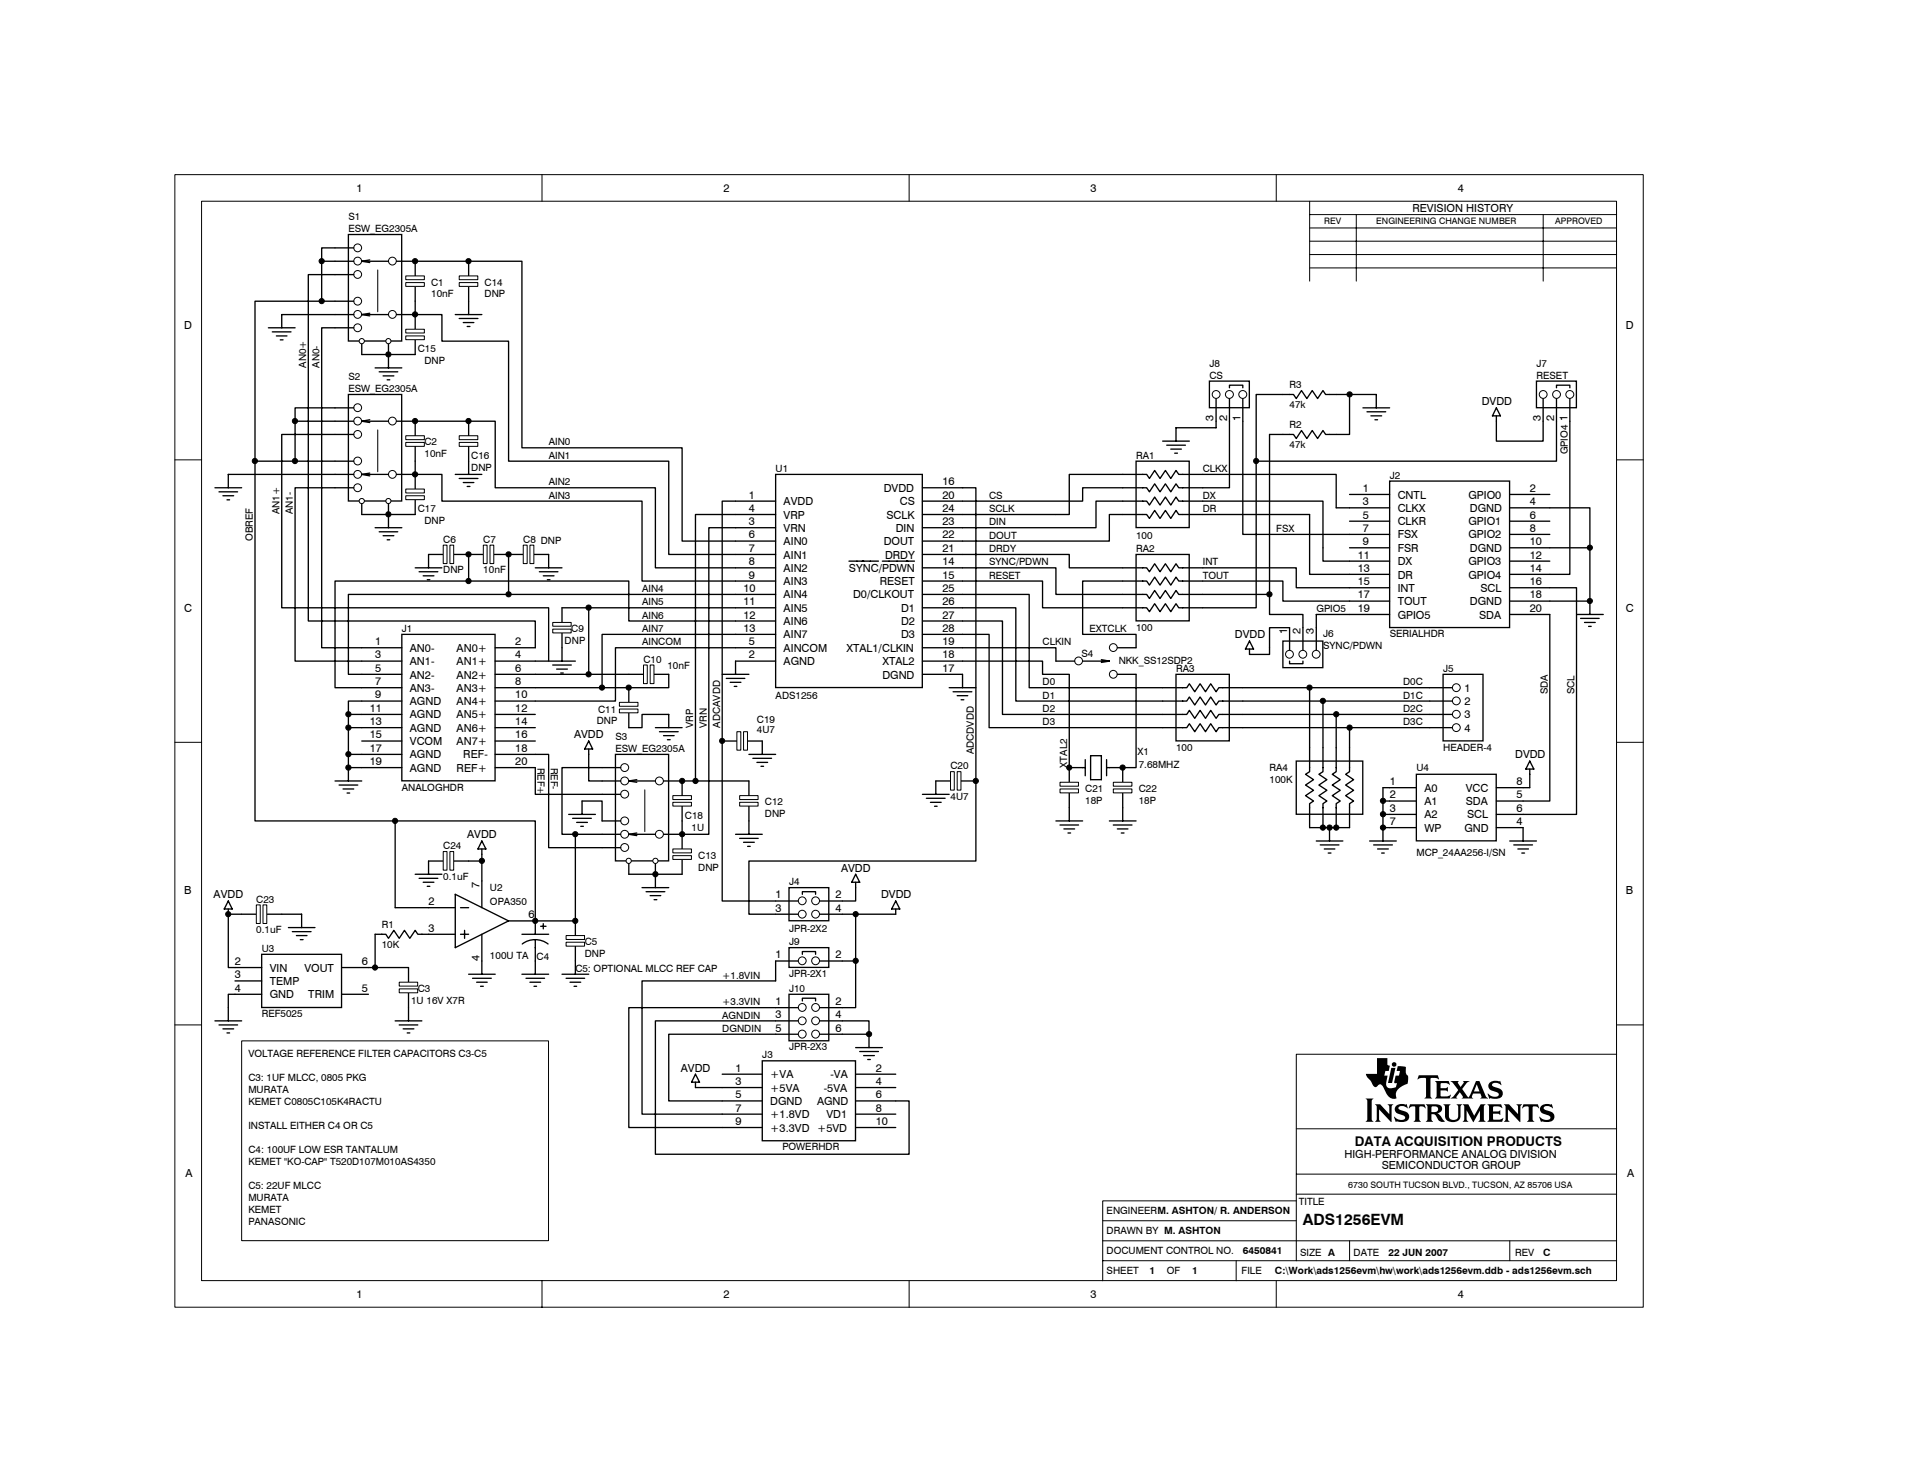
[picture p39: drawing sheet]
<svg xmlns="http://www.w3.org/2000/svg" width="279mm" height="216mm" viewBox="0 0 279 216" stroke-linecap="round" stroke-linejoin="round" font-family="sans-serif">
<defs><g id="words">
<text font-size="11.6" x="199.1" y="163.5">ti</text>
<text font-size="2.3" x="189.9" y="178.5">ADS1256EVM</text>
<text font-size="1.9" x="197.5" y="166.9">DATA ACQUISITION PRODUCTS</text>
<g font-size="1.6">
<text x="51.9" y="28">1</text>
<text x="105.5" y="28">2</text>
<text x="159" y="28">3</text>
<text x="212.5" y="28">4</text>
<text x="205.8" y="30.9">REVISION HISTORY</text>
<text x="26.9" y="48">D</text>
<text x="237" y="48">D</text>
<text x="216" y="59">DVDD</text>
<text x="176.9" y="61.4" transform="rotate(-90 176.9 61.4)">3</text>
<text x="178.8" y="61.4" transform="rotate(-90 178.8 61.4)">2</text>
<text x="180.8" y="61.4" transform="rotate(-90 180.8 61.4)">1</text>
<text x="224.6" y="61.4" transform="rotate(-90 224.6 61.4)">3</text>
<text x="226.5" y="61.4" transform="rotate(-90 226.5 61.4)">2</text>
<text x="228.5" y="61.4" transform="rotate(-90 228.5 61.4)">1</text>
<text x="128.8" y="71.6">DVDD</text>
<text x="137.4" y="70.7">16</text>
<text x="198.6" y="71.6">1</text>
<text x="223" y="71.6">2</text>
<text x="109.2" y="72.6">1</text>
<text x="109.2" y="76.5">3</text>
<text x="109.2" y="74.6">4</text>
<text x="114.2" y="73.6">AVDD</text>
<text x="114.2" y="77.5">VRN</text>
<text x="114.2" y="75.5">VRP</text>
<text x="129.2" y="75.5">SCLK</text>
<text x="130.6" y="77.5">DIN</text>
<text x="131.1" y="73.6">CS</text>
<text x="137.4" y="74.6">24</text>
<text x="137.4" y="72.6">20</text>
<text x="137.4" y="76.5">23</text>
<text x="198.6" y="73.6">3</text>
<text x="198.6" y="75.5">5</text>
<text x="198.6" y="77.5">7</text>
<text x="203.7" y="72.6">CNTL</text>
<text x="203.7" y="74.6">CLKX</text>
<text x="203.7" y="76.5">CLKR</text>
<text x="214" y="72.6">GPIO0</text>
<text x="214" y="76.5">GPIO1</text>
<text x="214.2" y="74.6">DGND</text>
<text x="223" y="73.6">4</text>
<text x="223" y="75.5">6</text>
<text x="223" y="77.5">8</text>
<text x="109.2" y="78.4">6</text>
<text x="109.2" y="80.4">7</text>
<text x="109.2" y="82.3">8</text>
<text x="114.2" y="79.4">AIN0</text>
<text x="114.2" y="81.4">AIN1</text>
<text x="114.2" y="83.3">AIN2</text>
<text x="123.7" y="83.3">SYNC/PDWN</text>
<text x="128.8" y="79.4">DOUT</text>
<text x="129" y="81.4">DRDY</text>
<text x="137.4" y="78.4">22</text>
<text x="137.4" y="80.4">21</text>
<text x="137.4" y="82.3">14</text>
<text x="197.9" y="81.4">11</text>
<text x="197.9" y="83.3">13</text>
<text x="198.6" y="79.4">9</text>
<text x="203.7" y="78.4">FSX</text>
<text x="203.7" y="80.4">FSR</text>
<text x="203.7" y="82.3">DX</text>
<text x="214" y="78.4">GPIO2</text>
<text x="214" y="82.3">GPIO3</text>
<text x="214.2" y="80.4">DGND</text>
<text x="223" y="79.4">10</text>
<text x="223" y="81.4">12</text>
<text x="223" y="83.3">14</text>
<text x="26.9" y="89.1">C</text>
<text x="108.4" y="86.2">10</text>
<text x="108.4" y="88.2">11</text>
<text x="109.2" y="84.3">9</text>
<text x="114.2" y="85.2">AIN3</text>
<text x="114.2" y="87.2">AIN4</text>
<text x="114.2" y="89.1">AIN5</text>
<text x="124.3" y="87.2">D0/CLKOUT</text>
<text x="128.2" y="85.2">RESET</text>
<text x="131.3" y="89.1">D1</text>
<text x="137.4" y="88.2">26</text>
<text x="137.4" y="84.3">15</text>
<text x="137.4" y="86.2">25</text>
<text x="197.9" y="85.2">15</text>
<text x="197.9" y="87.2">17</text>
<text x="197.9" y="89.1">19</text>
<text x="203.7" y="84.3">DR</text>
<text x="203.7" y="86.2">INT</text>
<text x="203.7" y="88.2">TOUT</text>
<text x="214" y="84.3">GPIO4</text>
<text x="214.2" y="88.2">DGND</text>
<text x="215.8" y="86.2">SCL</text>
<text x="223" y="89.1">20</text>
<text x="223" y="85.2">16</text>
<text x="223" y="87.2">18</text>
<text x="237" y="89.1">C</text>
<text x="54.7" y="94">1</text>
<text x="54.7" y="95.9">3</text>
<text x="59.7" y="95">AN0-</text>
<text x="66.5" y="95">AN0+</text>
<text x="75.1" y="94">2</text>
<text x="75.1" y="95.9">4</text>
<text x="108.4" y="90.1">12</text>
<text x="108.4" y="92">13</text>
<text x="109.2" y="95.9">2</text>
<text x="109.2" y="94">5</text>
<text x="114.2" y="95">AINCOM</text>
<text x="114.2" y="91.1">AIN6</text>
<text x="114.2" y="93">AIN7</text>
<text x="123.4" y="95">XTAL1/CLKIN</text>
<text x="131.3" y="91.1">D2</text>
<text x="131.3" y="93">D3</text>
<text x="137.4" y="94">19</text>
<text x="137.4" y="90.1">27</text>
<text x="137.4" y="92">28</text>
<text x="137.4" y="95.9">18</text>
<text x="180" y="93">DVDD</text>
<text x="187.6" y="92.4" transform="rotate(-90 187.6 92.4)">1</text>
<text x="189.5" y="92.4" transform="rotate(-90 189.5 92.4)">2</text>
<text x="191.5" y="92.4" transform="rotate(-90 191.5 92.4)">3</text>
<text x="203.7" y="90.1">GPIO5</text>
<text x="215.6" y="90.1">SDA</text>
<text x="54.7" y="97.9">5</text>
<text x="54.7" y="99.8">7</text>
<text x="54.7" y="101.7">9</text>
<text x="59.7" y="96.9">AN1-</text>
<text x="59.7" y="98.8">AN2-</text>
<text x="59.7" y="100.8">AN3-</text>
<text x="66.5" y="96.9">AN1+</text>
<text x="66.5" y="98.8">AN2+</text>
<text x="66.5" y="100.8">AN3+</text>
<text x="75.1" y="97.9">6</text>
<text x="75.1" y="99.8">8</text>
<text x="75.1" y="101.7">10</text>
<text x="114.2" y="96.9">AGND</text>
<text x="128.6" y="98.8">DGND</text>
<text x="128.6" y="96.9">XTAL2</text>
<text x="137.4" y="97.9">17</text>
<text x="213.4" y="100.8">1</text>
<text x="53.9" y="103.7">11</text>
<text x="53.9" y="105.6">13</text>
<text x="53.9" y="107.6">15</text>
<text x="59.7" y="102.7">AGND</text>
<text x="59.7" y="104.7">AGND</text>
<text x="59.7" y="106.6">AGND</text>
<text x="66.5" y="102.7">AN4+</text>
<text x="66.5" y="104.7">AN5+</text>
<text x="66.5" y="106.6">AN6+</text>
<text x="75.1" y="103.7">12</text>
<text x="75.1" y="105.6">14</text>
<text x="75.1" y="107.6">16</text>
<text x="83.7" y="107.6">AVDD</text>
<text x="213.4" y="102.7">2</text>
<text x="213.4" y="104.7">3</text>
<text x="213.4" y="106.6">4</text>
<text x="53.9" y="109.5">17</text>
<text x="53.9" y="111.5">19</text>
<text x="59.7" y="110.5">AGND</text>
<text x="59.7" y="112.4">AGND</text>
<text x="59.7" y="108.5">VCOM</text>
<text x="66.5" y="108.5">AN7+</text>
<text x="66.5" y="112.4">REF+</text>
<text x="67.5" y="110.5">REF-</text>
<text x="75.1" y="109.5">18</text>
<text x="75.1" y="111.5">20</text>
<text x="220.8" y="110.5">DVDD</text>
<text x="202.5" y="114.4">1</text>
<text x="202.5" y="116.3">2</text>
<text x="202.5" y="118.3">3</text>
<text x="207.6" y="115.3">A0</text>
<text x="207.6" y="117.3">A1</text>
<text x="207.6" y="119.2">A2</text>
<text x="213.6" y="117.3">SDA</text>
<text x="213.6" y="115.3">VCC</text>
<text x="213.8" y="119.2">SCL</text>
<text x="221" y="116.3">5</text>
<text x="221" y="114.4">8</text>
<text x="221" y="118.3">6</text>
<text x="68.1" y="122.1">AVDD</text>
<text x="202.5" y="120.2">7</text>
<text x="207.6" y="121.2">WP</text>
<text x="213.4" y="121.2">GND</text>
<text x="221" y="120.2">4</text>
<text x="26.9" y="130.3">B</text>
<text x="31.1" y="130.9">AVDD</text>
<text x="62.5" y="131.8">2</text>
<text x="69.9" y="129.3" transform="rotate(-90 69.9 129.3)">7</text>
<text x="113.1" y="130.9">1</text>
<text x="121.8" y="130.9">2</text>
<text x="122.6" y="127">AVDD</text>
<text x="128.4" y="130.9">DVDD</text>
<text x="237" y="130.3">B</text>
<text x="62.5" y="135.7">3</text>
<text x="77" y="133.8">6</text>
<text x="113.1" y="132.8">3</text>
<text x="121.8" y="132.8">4</text>
<text x="34.2" y="140.6">2</text>
<text x="34.2" y="142.5">3</text>
<text x="39.3" y="141.6">VIN</text>
<text x="39.3" y="143.5">TEMP</text>
<text x="44.4" y="141.6">VOUT</text>
<text x="52.7" y="140.6">6</text>
<text x="69.9" y="140" transform="rotate(-90 69.9 140)">4</text>
<text x="113.1" y="139.6">1</text>
<text x="121.8" y="139.6">2</text>
<text x="34.2" y="144.5">4</text>
<text x="39.3" y="145.4">GND</text>
<text x="44.9" y="145.4">TRIM</text>
<text x="52.7" y="144.5">5</text>
<text x="113.1" y="146.4">1</text>
<text x="113.1" y="148.4">3</text>
<text x="121.8" y="146.4">2</text>
<text x="121.8" y="148.4">4</text>
<text x="113.1" y="150.3">5</text>
<text x="121.8" y="150.3">6</text>
<text x="99.2" y="156.1">AVDD</text>
<text x="107.2" y="156.1">1</text>
<text x="107.2" y="158.1">3</text>
<text x="107.2" y="160">5</text>
<text x="107.2" y="161.9">7</text>
<text x="112.3" y="157.1">+VA</text>
<text x="112.3" y="159">+5VA</text>
<text x="112.3" y="161">DGND</text>
<text x="119.1" y="161">AGND</text>
<text x="120.1" y="159">-5VA</text>
<text x="121" y="157.1">-VA</text>
<text x="127.6" y="158.1">4</text>
<text x="127.6" y="161.9">8</text>
<text x="127.6" y="156.1">2</text>
<text x="127.6" y="160">6</text>
<text x="107.2" y="163.9">9</text>
<text x="112.3" y="162.9">+1.8VD</text>
<text x="112.3" y="164.8">+3.3VD +5VD</text>
<text x="120.4" y="162.9">VD1</text>
<text x="127.6" y="163.9">10</text>
<text x="27.1" y="171.4">A</text>
<text x="195.9" y="168.7">HIGH-PERFORMANCE ANALOG DIVISION</text>
<text x="201.4" y="170.3">SEMICONDUCTOR GROUP</text>
<text x="237.2" y="171.4">A</text>
<text x="51.9" y="189.1">1</text>
<text x="105.5" y="189.1">2</text>
<text x="159" y="189.1">3</text>
<text x="212.5" y="189.1">4</text>
</g>
<g font-size="1.5">
<text x="50.8" y="32.1">S1</text>
<text x="50.8" y="33.8">ESW_EG2305A</text>
<text x="62.8" y="41.6">C1</text>
<text x="70.6" y="41.6">C14</text>
<text x="62.8" y="43.3">10nF</text>
<text x="70.6" y="43.3">DNP</text>
<text x="44.6" y="53.6" transform="rotate(-90 44.6 53.6)">AN0+</text>
<text x="46.6" y="53.6" transform="rotate(-90 46.6 53.6)">AN0-</text>
<text x="60.9" y="51.3">C15</text>
<text x="61.9" y="53">DNP</text>
<text x="176.3" y="53.4">J8</text>
<text x="223.9" y="53.4">J7</text>
<text x="50.8" y="55.4">S2</text>
<text x="50.8" y="57.1">ESW_EG2305A</text>
<text x="176.3" y="55.2">CS</text>
<text x="188" y="56.5">R3</text>
<text x="188" y="59.5">47k</text>
<text x="223.9" y="55.2">RESET</text>
<text x="61.9" y="64.9">C2</text>
<text x="80" y="64.9">AIN0</text>
<text x="188" y="62.4">R2</text>
<text x="188" y="65.3">47k</text>
<text x="61.9" y="66.6">10nF</text>
<text x="68.7" y="66.8">C16</text>
<text x="68.7" y="68.6">DNP</text>
<text x="80" y="66.8">AIN1</text>
<text x="80" y="70.7">AIN2</text>
<text x="113.1" y="68.8">U1</text>
<text x="165.6" y="66.8">RA1</text>
<text x="175.3" y="68.8">CLKX</text>
<text x="202.5" y="69.7">J2</text>
<text x="228.5" y="66.2" transform="rotate(-90 228.5 66.2)">GPIO4</text>
<text x="40.7" y="75" transform="rotate(-90 40.7 75)">AN1+</text>
<text x="42.7" y="75" transform="rotate(-90 42.7 75)">AN1-</text>
<text x="60.9" y="74.6">C17</text>
<text x="61.9" y="76.3">DNP</text>
<text x="80" y="72.6">AIN3</text>
<text x="144.2" y="72.6">CS</text>
<text x="144.2" y="74.6">SCLK</text>
<text x="144.2" y="76.5">DIN</text>
<text x="175.3" y="72.6">DX</text>
<text x="175.3" y="74.6">DR</text>
<text x="186" y="77.5">FSX</text>
<text x="36.9" y="78.8" transform="rotate(-90 36.9 78.8)">OBREF</text>
<text x="64.6" y="79.1">C6</text>
<text x="64.6" y="83.5">DNP</text>
<text x="70.4" y="79.1">C7</text>
<text x="70.4" y="83.5">10nF</text>
<text x="76.3" y="79.1">C8 DNP</text>
<text x="144.2" y="78.5">DOUT</text>
<text x="144.2" y="80.4">DRDY</text>
<text x="144.2" y="82.4">SYNC/PDWN</text>
<text x="165.6" y="78.5">100</text>
<text x="165.6" y="80.4">RA2</text>
<text x="175.3" y="82.4">INT</text>
<text x="93.6" y="86.2">AIN4</text>
<text x="93.6" y="88.2">AIN5</text>
<text x="144.2" y="84.3">RESET</text>
<text x="175.3" y="84.3">TOUT</text>
<text x="191.9" y="89.2">GPIO5</text>
<text x="58.6" y="92.1">J1</text>
<text x="82.3" y="93.8">DNP</text>
<text x="83.3" y="92.1">C9</text>
<text x="93.6" y="90.1">AIN6</text>
<text x="93.6" y="92.1">AIN7</text>
<text x="93.6" y="94">AINCOM</text>
<text x="152" y="94">CLKIN</text>
<text x="157.6" y="95.8">S4</text>
<text x="158.8" y="92.1">EXTCLK</text>
<text x="165.6" y="91.9">100</text>
<text x="192.8" y="92.8">J6</text>
<text x="192.8" y="94.6">SYNC/PDWN</text>
<text x="202.5" y="92.8">SERIALHDR</text>
<text x="93.8" y="96.5">C10</text>
<text x="97.3" y="97.5">10nF</text>
<text x="113.1" y="101.8">ADS1256</text>
<text x="152" y="99.8">D0</text>
<text x="152" y="101.8">D1</text>
<text x="163" y="96.7">NKK_SS12SDP2</text>
<text x="171.4" y="97.9">RA3</text>
<text x="204.5" y="99.8">D0C</text>
<text x="204.5" y="101.8">D1C</text>
<text x="210.3" y="97.9">J5</text>
<text x="225.6" y="101.2" transform="rotate(-90 225.6 101.2)">SDA</text>
<text x="229.5" y="101.2" transform="rotate(-90 229.5 101.2)">SCL</text>
<text x="87" y="105.5">DNP</text>
<text x="87.2" y="103.9">C11</text>
<text x="89.7" y="107.8">S3</text>
<text x="101" y="106" transform="rotate(-90 101 106)">VRP</text>
<text x="103" y="106" transform="rotate(-90 103 106)">VRN</text>
<text x="104.9" y="106" transform="rotate(-90 104.9 106)">ADCAVDD</text>
<text x="110.3" y="105.3">C19</text>
<text x="110.3" y="106.8">4U7</text>
<text x="152" y="103.7">D2</text>
<text x="152" y="105.7">D3</text>
<text x="204.5" y="103.7">D2C</text>
<text x="204.5" y="105.7">D3C</text>
<text x="78.3" y="111.8" transform="rotate(90 78.3 111.8)">REF+</text>
<text x="80.3" y="111.8" transform="rotate(90 80.3 111.8)">REF-</text>
<text x="89.7" y="109.5">ESW_EG2305A</text>
<text x="138.5" y="112.1">C20</text>
<text x="141.9" y="109.9" transform="rotate(-90 141.9 109.9)">ADCDVDD</text>
<text x="155.5" y="111.8" transform="rotate(-90 155.5 111.8)">XTAL2</text>
<text x="165.8" y="109.9">X1</text>
<text x="166" y="111.9">7.68MHZ</text>
<text x="171.4" y="109.3">100</text>
<text x="185" y="112.3">RA4</text>
<text x="206.4" y="112.3">U4</text>
<text x="210.3" y="109.3">HEADER-4</text>
<text x="58.6" y="115.2">ANALOGHDR</text>
<text x="99.8" y="119.3">C18</text>
<text x="111.5" y="117.3">C12</text>
<text x="111.5" y="119.1">DNP</text>
<text x="138.5" y="116.5">4U7</text>
<text x="158.2" y="115.4">C21</text>
<text x="158.2" y="117.1">18P</text>
<text x="166" y="115.4">C22</text>
<text x="166" y="117.1">18P</text>
<text x="185" y="114">100K</text>
<text x="64.6" y="123.7">C24</text>
<text x="100.8" y="121">1U</text>
<text x="101.8" y="125.1">C13</text>
<text x="206.4" y="124.7">MCP_24AA256-I/SN</text>
<text x="37.4" y="131.5">C23</text>
<text x="64.6" y="128.2">0.1uF</text>
<text x="71.4" y="129.7">U2</text>
<text x="71.4" y="131.9">OPA350</text>
<text x="101.8" y="126.8">DNP</text>
<text x="115" y="128.9">J4</text>
<text x="37.4" y="136">0.1uF</text>
<text x="55.6" y="135.2">R1</text>
<text x="85.2" y="137.7">C5</text>
<text x="115" y="135.8">JPR-2X2</text>
<text x="115" y="137.7">J9</text>
<text x="38.1" y="138.7">U3</text>
<text x="55.6" y="138.1">10K</text>
<text x="71.4" y="139.6">100U TA</text>
<text x="78.2" y="139.8">C4</text>
<text x="83.9" y="141.6">C5: OPTIONAL MLCC REF CAP</text>
<text x="85.2" y="139.4">DNP</text>
<text x="105.3" y="142.6">+1.8VIN</text>
<text x="115" y="142.3">JPR-2X1</text>
<text x="38.1" y="148.2">REF5025</text>
<text x="59.9" y="146.2">1U 16V X7R</text>
<text x="60.9" y="144.5">C3</text>
<text x="105.3" y="146.4">+3.3VIN</text>
<text x="105.3" y="148.4">AGNDIN</text>
<text x="115" y="144.5">J10</text>
<text x="36.2" y="154">VOLTAGE REFERENCE FILTER CAPACITORS C3-C5</text>
<text x="105.3" y="150.3">DGNDIN</text>
<text x="111.1" y="154.2">J3</text>
<text x="115" y="153">JPR-2X3</text>
<text x="36.2" y="157.5">C3: 1UF MLCC, 0805 PKG</text>
<text x="36.2" y="159.2">MURATA</text>
<text x="36.2" y="161">KEMET C0805C105K4RACTU</text>
<text x="36.2" y="164.5">INSTALL EITHER C4 OR C5</text>
<text x="36.2" y="168">C4: 100UF LOW ESR TANTALUM</text>
<text x="114" y="167.6">POWERHDR</text>
<text x="36.2" y="169.7">KEMET &quot;KO-CAP&quot; T520D107M010AS4350</text>
<text x="36.2" y="173.2">C5: 22UF MLCC</text>
<text x="36.2" y="175">MURATA</text>
<text x="36.2" y="176.7">KEMET</text>
<text x="36.2" y="178.5">PANASONIC</text>
<text x="161.3" y="176.9">ENGINEERM. ASHTON/ R. ANDERSON</text>
<text x="161.3" y="179.8">DRAWN BY M. ASHTON</text>
<text x="189.3" y="175.6">TITLE</text>
<text x="161.3" y="182.7">DOCUMENT CONTROL NO.</text>
<text x="161.3" y="185.7">SHEET</text>
<text x="167.5" y="185.7">1</text>
<text x="170.1" y="185.7">OF</text>
<text x="173.8" y="185.7">1</text>
<text x="181" y="185.7">FILE</text>
<text x="181.1" y="182.7">6450841</text>
<text x="185.8" y="185.7">C:\Work\ads1256evm\hw\work\ads1256evm.ddb - ads1256evm.sch</text>
<text x="189.5" y="182.9">SIZE A</text>
<text x="197.3" y="182.9">DATE</text>
<text x="202.4" y="182.9">22 JUN 2007</text>
<text x="220.8" y="182.9">REV</text>
<text x="224.9" y="182.9">C</text>
</g>
<g font-size="1.3">
<text x="193" y="32.7">REV</text>
<text x="200.6" y="32.7">ENGINEERING CHANGE NUMBER</text>
<text x="226.7" y="32.7">APPROVED</text>
<text x="196.5" y="173.1">6730 SOUTH TUCSON BLVD., TUCSON, AZ 85706 USA</text>
</g>
</g></defs>
<g fill="none" stroke="#000" stroke-width=".15">
<path d="M25.5 25.4h214v165h-214zM29.4 29.3h206.2v157.3h-206.2zM79 25.4v3.9M132.5 25.4v3.9M186 25.4v3.9M190.9 29.3v11.7M190.9 31.3h44.7M190.9 33.2h44.7M190.9 35.1h44.7M190.9 37.1h44.7M190.9 39h44.7M197.7 31.3v9.7"/>
<path d="M224.9 31.3v9.7M25.5 67h3.9M235.6 67h3.9M25.5 108.1h3.9M235.6 108.1h3.9M25.5 149.3h3.9M35.2 151.6h44.7v29.1h-44.7zM235.6 153.6h-46.7v30.1M235.6 149.3h3.9M160.7 177.8h28.2M188.9 174.9h-28.2v5.9M188.9 171h46.7"/>
<path d="M188.9 174h46.7M188.9 164.4h46.7M79 186.6v3.9M132.5 186.6v3.9M160.7 180.8h74.9M160.7 183.7h74.9M160.7 180.8v5.8M180.2 183.7v2.9M186 186.6v3.9M196.7 180.8v2.9M220 180.8v2.9"/>
</g>
<g fill="none" stroke="#000" stroke-width=".19">
<path d="M107.2 76.9h5.8M107.2 75h5.8M107.2 78.8h5.8M113 69.1h21.4v31.1h-21.4zM113 73h-7.7v58.3h7.7M134.4 71.1h7.8v54.3h-33v7.8h3.8M134.4 75h19.5M163.6 71.1h-5.8v1.9h-23.4M163.6 73h-3.9v3.9h-25.3M163.6 75h-1.9v3.8h-27.3M175.3 73h17.5v6.8M190.9 75v8.7h5.8"/>
<path d="M194.7 74h2M52.7 96.3h5.9M52.7 94.4h5.9M52.7 98.2h5.9M58.6 92.4h13.6v21.4h-13.6zM72.2 96.3h5.8M72.2 94.4h5.8M72.2 98.2h5.8M107.2 96.3h5.8M107.2 94.4h5.8M107.2 80.8h5.8M107.2 82.7h5.8"/>
<path d="M107.2 84.6h5.8M107.2 86.6h5.8M107.2 88.5h5.8M107.2 90.5h5.8M107.2 92.4h5.8M123.7 81.7h4.3M128.6 81.7h4.7M134.4 80.8h21.4v1.9h7.8M134.4 82.7h19.5v3.9h9.7M134.4 84.6h17.6v3.9h11.6M134.4 96.3h5.9M134.4 94.4h5.9"/>
<path d="M134.4 86.6h5.9M134.4 88.5h5.9M134.4 90.5h5.9M134.4 92.4h5.9M134.4 98.2h5.9M175.3 82.7h13.6v2.9h7.8M175.3 84.6h11.7v3h9.7M210.3 98.2h5.8v9.7h-5.8zM52.7 100.2h5.9M52.7 102.1h5.9M52.7 104.1h5.9M52.7 106h5.9"/>
<path d="M52.7 108h5.9M52.7 109.9h5.9M52.7 111.8h5.9M72.2 100.2h5.8M72.2 102.1h5.8M72.2 104.1h5.8M72.2 106h5.8M72.2 108h5.8M72.2 109.9h5.8M72.2 111.8h5.8M208.4 100.2h3.9M208.4 102.1h3.9"/>
<path d="M208.4 104.1h3.9M33.3 132.4v.8M33.3 131.3l.5 1.1h-1.1zM54.7 136.1h1.5l.4 .6 .8-1.2 .8 1.2 .7-1.2 .8 1.2 .8-1.2 .4 .6h5.5M57.6 132.2v-12.6h20.4v16.5M62.5 132.2h3.9M66.4 130.3l7.7 3.9-7.7 3.9zM67.1 132.2h1.2M67.1 136.1h1.2M67.7 135.5v1.2M70.2 123.7v.8M70.2 128.3v3.9"/>
<path d="M70.2 136.1v5.8M70.2 122.5l.6 1.2h-1.1zM74.1 134.2h9.8M76.1 136.1h3.9M76.1 137.5a3.1 3.1 0 0 1 3.8 0M78 136.9v5M78.8 134.9h.8M79.2 134.6v.7M122.8 133.2h1.9M124.7 128.5v2.8h-1.9M124.7 127.4l.6 1.1h-1.2zM130.6 131.3l.5 1.1h-1.1z"/>
<path d="M130.6 132.4v.8M31.3 148.7h3.9M31.9 149.3h2.7M32.5 149.9h1.6M33.1 150.5h.4M33.3 146.8v1.9M57.6 148.7h3.9M58.2 149.3h2.7M58.8 149.9h1.5M59.3 150.5h.4M59.5 146.8v1.9M68.3 141.9h3.9"/>
<path d="M68.9 142.5h2.7M69.5 143.1h1.5M70 143.7h.4M76.1 141.9h3.9M76.7 142.5h2.7M77.2 143.1h1.6M77.8 143.7h.4M81.9 141.9h3.9M82.5 142.5h2.7M83.1 143.1h1.5M83.7 143.7h.4M83.9 140v1.9"/>
<path d="M101.4 157.7v.7h3.9M101.4 156.5l.6 1.2h-1.2zM124.7 152.6h3.9M125.3 153.2h2.7M125.9 153.8h1.5M126.5 154.4h.3M126.7 150.7v1.9"/>
</g>
<g fill="#fff" stroke="#000" stroke-width=".15">
<circle cx="212.3" cy="100.2" r=".57"/>
<circle cx="212.3" cy="102.1" r=".57"/>
<circle cx="212.3" cy="104.1" r=".57"/>
</g>
<path d="M208.4 106h3.9" fill="none" stroke="#000" stroke-width=".19"/>
<circle cx="212.3" cy="106" r=".57" fill="#fff" stroke="#000" stroke-width=".15"/>
<g fill="none" stroke="#000" stroke-width=".19">
<path d="M140.3 92.4h3.9v13.6h28.8l.3-.6 .8 1.2 .8-1.2 .8 1.2 .8-1.2 .7 1.2 .4-.6h30.8M140.3 90.5h5.8v13.6h26.9l.3-.6 .8 1.2 .8-1.2 .8 1.2 .8-1.2 .7 1.2 .4-.6h30.8M171.4 98.2h7.8v9.7h-7.8zM87.8 113.8h2.7M87.8 111.8h2.7M87.8 115.7h2.7M87.8 119.6h2.7M89.7 109.9h7.7v15.5h-7.7zM91.6 113.8h3.9M92.8 113.6l-1.2 .2 1.2 .2M96.7 113.8h2.7M169.5 102.1h3.5l.3-.6 .8 1.2 .8-1.2 .8 1.2 .8-1.2 .7 1.2 .4-.6h30.8"/>
<path d="M169.5 100.2h3.5l.3-.6 .8 1.2 .8-1.2 .8 1.2 .8-1.2 .7 1.2 .4-.6h30.8M87.8 121.5h2.7M87.8 123.5h2.7M91.6 121.5h3.9M91.6 125.4v2M92.8 121.4l-1.2 .1 1.2 .2M95.5 125.4v2M96.7 121.5h2.7"/>
</g>
<g fill="none" stroke="#000" stroke-width=".15">
<circle cx="91.1" cy="111.8" r=".57"/>
<circle cx="91.1" cy="113.8" r=".57"/>
<circle cx="91.1" cy="119.6" r=".57"/>
<circle cx="91.1" cy="115.7" r=".57"/>
<circle cx="96.1" cy="113.8" r=".57"/>
<circle cx="91.1" cy="123.5" r=".57"/>
<circle cx="91.1" cy="121.5" r=".57"/>
<circle cx="96.1" cy="121.5" r=".57"/>
</g>
<path d="M94 121.2v-7" fill="none" stroke="#000" stroke-width=".15" stroke-dasharray="6.1 2"/>
<g fill="#fff" stroke="#000" stroke-width=".15">
<circle cx="95.5" cy="125.4" r=".38"/>
<circle cx="91.6" cy="125.4" r=".38"/>
</g>
<g fill="none" stroke="#000" stroke-width=".19">
<path d="M48.8 38.1h2.8M48.8 36.1h2.8M50.8 34.2h7.7v15.5h-7.7zM52.7 38.1h3.9M53.9 37.9l-1.2 .2 1.2 .1M57.8 38.1h2.7M48.8 40h2.8M48.8 45.8h2.8M48.8 43.9h2.8M48.8 47.8h2.8M52.7 45.8h3.9M52.7 49.7v1.9"/>
<path d="M53.9 45.6l-1.2 .2 1.2 .2M56.6 49.7v1.9M57.8 45.8h2.7M105.3 98.2h3.9M105.9 98.8h2.7M106.4 99.4h1.6M107 100h.4M107.2 96.3v1.9M140.3 98.2v2M138.3 100.2h3.9M138.9 100.8h2.7M139.5 101.3h1.5"/>
<path d="M140.1 101.9h.4M91.6 127.4h3.9v1.9M93.6 129.3h3.9M94.2 129.9h2.7M94.8 130.5h1.5M95.3 131.1h.4"/>
</g>
<g fill="none" stroke="#000" stroke-width=".15">
<circle cx="52.1" cy="38" r=".57"/>
<circle cx="52.1" cy="36.1" r=".57"/>
<circle cx="52.1" cy="40" r=".57"/>
<circle cx="57.2" cy="38" r=".57"/>
<circle cx="52.1" cy="45.8" r=".57"/>
<circle cx="52.1" cy="43.9" r=".57"/>
<circle cx="52.1" cy="47.7" r=".57"/>
<circle cx="57.2" cy="45.8" r=".57"/>
</g>
<path d="M55.1 45.4v-7" fill="none" stroke="#000" stroke-width=".15" stroke-dasharray="6.1 2"/>
<g fill="#fff" stroke="#000" stroke-width=".15">
<circle cx="56.6" cy="49.7" r=".38"/>
<circle cx="52.7" cy="49.7" r=".38"/>
</g>
<path d="M99.4 113.8v2.3M99.4 117.3v2.3" fill="none" stroke="#000" stroke-width=".19"/>
<path d="M98.1 116.9h2.7v.5h-2.7z" fill="#fff"/>
<path d="M98.1 116.9h2.7v.5h-2.7z" fill="none" stroke="#000" stroke-width=".15"/>
<path d="M98.1 115.9h2.7v.6h-2.7z" fill="#fff"/>
<path d="M98.1 115.9h2.7v.6h-2.7z" fill="none" stroke="#000" stroke-width=".15"/>
<path d="M99.4 121.5v2.4M99.4 125v2.4" fill="none" stroke="#000" stroke-width=".19"/>
<path d="M98.1 124.7h2.7v.5h-2.7z" fill="#fff"/>
<path d="M98.1 124.7h2.7v.5h-2.7z" fill="none" stroke="#000" stroke-width=".15"/>
<path d="M98.1 123.7h2.7v.5h-2.7z" fill="#fff"/>
<path d="M98.1 123.7h2.7v.5h-2.7z" fill="none" stroke="#000" stroke-width=".15"/>
<path d="M99.4 119.6v1.9M109.2 113.8v2.3M109.2 117.3v2.3" fill="none" stroke="#000" stroke-width=".19"/>
<path d="M107.8 116.9h2.7v.5h-2.7z" fill="#fff"/>
<path d="M107.8 116.9h2.7v.5h-2.7z" fill="none" stroke="#000" stroke-width=".15"/>
<path d="M107.8 115.9h2.7v.6h-2.7z" fill="#fff"/>
<path d="M107.8 115.9h2.7v.6h-2.7z" fill="none" stroke="#000" stroke-width=".15"/>
<path d="M60.5 38.1v2.3M60.5 41.6v2.3M109.2 119.6v1.9M107.2 121.5h3.9M107.8 122.1h2.7M108.4 122.7h1.5M109 123.3h.3" fill="none" stroke="#000" stroke-width=".19"/>
<path d="M59.2 41.2h2.6v.5h-2.6z" fill="#fff"/>
<path d="M59.1 41.2h2.7v.5h-2.7z" fill="none" stroke="#000" stroke-width=".15"/>
<path d="M59.2 40.2h2.6v.5h-2.6z" fill="#fff"/>
<path d="M59.1 40.2h2.7v.5h-2.7z" fill="none" stroke="#000" stroke-width=".15"/>
<path d="M60.5 45.8v2.4M60.5 49.3v2.3" fill="none" stroke="#000" stroke-width=".19"/>
<path d="M59.2 49h2.6v.5h-2.6z" fill="#fff"/>
<path d="M59.1 48.9h2.7v.6h-2.7z" fill="none" stroke="#000" stroke-width=".15"/>
<path d="M59.2 48h2.6v.5h-2.6z" fill="#fff"/>
<path d="M59.1 48h2.7v.5h-2.7z" fill="none" stroke="#000" stroke-width=".15"/>
<path d="M68.3 38.1v2.3M68.3 41.6v2.3" fill="none" stroke="#000" stroke-width=".19"/>
<path d="M67 41.2h2.6v.5h-2.6z" fill="#fff"/>
<path d="M66.9 41.2h2.7v.5h-2.7z" fill="none" stroke="#000" stroke-width=".15"/>
<path d="M67 40.2h2.6v.5h-2.6z" fill="#fff"/>
<g fill="none" stroke="#000" stroke-width=".15">
<path d="M66.9 40.2h2.7v.5h-2.7z"/>
<circle cx="52.1" cy="59.4" r=".57"/>
<circle cx="52.1" cy="69.1" r=".57"/>
<circle cx="52.1" cy="63.3" r=".57"/>
<circle cx="52.1" cy="67.2" r=".57"/>
<circle cx="52.1" cy="61.3" r=".57"/>
<circle cx="52.1" cy="71.1" r=".57"/>
<circle cx="57.2" cy="69.1" r=".57"/>
<circle cx="57.2" cy="61.3" r=".57"/>
</g>
<g fill="none" stroke="#000" stroke-width=".19">
<path d="M60.5 38.1h7.8M48.8 59.4h2.8M50.8 57.5h7.7v15.5h-7.7zM52.7 51.6h7.8M54.7 53.6h3.9M55.3 54.2h2.7M55.8 54.8h1.6M56.4 55.3h.4M56.6 51.6v2M60.5 43.9v1.9M66.4 45.8h3.8M66.9 46.4h2.8"/>
<path d="M67.5 47h1.6M68.1 47.6h.4M68.3 43.9v1.9M48.8 61.4h2.8M48.8 63.3h2.8M48.8 69.1h2.8M48.8 67.2h2.8M48.8 71.1h2.8M52.7 61.4h3.9M52.7 69.1h3.9M52.7 73v2M53.9 61.2l-1.2 .2 1.2 .2"/>
<path d="M53.9 68.9l-1.2 .2 1.2 .2M56.6 73v2M57.8 61.4h2.7M57.8 69.1h2.7M95.5 127.4h3.9"/>
</g>
<path d="M55.1 68.7v-7" fill="none" stroke="#000" stroke-width=".15" stroke-dasharray="6.1 2"/>
<g fill="#fff" stroke="#000" stroke-width=".15">
<circle cx="56.6" cy="73" r=".38"/>
<circle cx="52.7" cy="73" r=".38"/>
</g>
<path d="M60.5 61.4v2.3M60.5 64.9v2.3" fill="none" stroke="#000" stroke-width=".19"/>
<path d="M59.2 64.5h2.6v.5h-2.6z" fill="#fff"/>
<path d="M59.1 64.5h2.7v.5h-2.7z" fill="none" stroke="#000" stroke-width=".15"/>
<path d="M59.2 63.5h2.6v.6h-2.6z" fill="#fff"/>
<path d="M59.1 63.5h2.7v.6h-2.7z" fill="none" stroke="#000" stroke-width=".15"/>
<path d="M60.5 69.1v2.4M60.5 72.6v2.4" fill="none" stroke="#000" stroke-width=".19"/>
<path d="M59.2 72.2h2.6v.6h-2.6z" fill="#fff"/>
<path d="M59.1 72.2h2.7v.6h-2.7z" fill="none" stroke="#000" stroke-width=".15"/>
<path d="M59.2 71.3h2.6v.5h-2.6z" fill="#fff"/>
<path d="M59.1 71.2h2.7v.6h-2.7z" fill="none" stroke="#000" stroke-width=".15"/>
<path d="M68.3 61.4v2.3M68.3 64.9v2.3" fill="none" stroke="#000" stroke-width=".19"/>
<path d="M67 64.5h2.6v.5h-2.6z" fill="#fff"/>
<path d="M66.9 64.5h2.7v.5h-2.7z" fill="none" stroke="#000" stroke-width=".15"/>
<path d="M67 63.5h2.6v.6h-2.6z" fill="#fff"/>
<path d="M66.9 63.5h2.7v.6h-2.7z" fill="none" stroke="#000" stroke-width=".15"/>
<g fill="none" stroke="#000" stroke-width=".19">
<path d="M46.9 38.1h1.9M48.8 36.1h-1.9v7.8h1.9M68.3 38.1h7.8v27.1h23.3v13.6h7.8M39.1 47.8h3.9M39.7 48.3h2.7M40.3 48.9h1.5M40.9 49.5h.4M46.9 43.9h-9.7v75.7h20.4M48.8 47.8h-1.9v46.6h5.8M48.8 40h-3.9v50.5h33.1v3.9M48.8 59.4h-5.8v7.8h5.8M48.8 45.8h-7.7v2"/>
<path d="M60.5 45.8h3.9v3.9h9.7v17.5h23.4v13.6h9.7M31.3 71.1h3.9M31.9 71.7h2.7M32.5 72.2h1.6M33.1 72.8h.4M37.2 67.2h5.8M43 61.4h5.8M48.8 71.1h-5.8v25.2h9.7M48.8 63.3h-7.7v25.2h38.9v7.8h-2M48.8 69.1h-15.5v2M52.7 75h7.8M54.7 76.9h3.9"/>
<path d="M55.3 77.5h2.7M55.8 78h1.6M56.4 78.6h.4M56.6 75v1.9M60.5 61.4h11.7v9.7h23.3v11.6h11.7M60.5 67.2v1.9h3.9v3.9h29.2v11.6h13.6M66.4 69.1h3.8M66.9 69.7h2.8M67.5 70.3h1.6M68.1 70.9h.4M68.3 67.2v1.9M107.2 76.9h-3.9v44.6h-3.9"/>
<path d="M107.2 75h-5.8v38.8M107.2 86.6h-56.4v11.6h1.9M107.2 88.5h-21.4v9.7h-7.8M107.2 90.5h-15.6v-5.9h-42.8v15.6h3.9M107.2 92.4h-19.4v7.8h-9.8M107.2 94.4h-17.5v7.7h-11.7M48.8 113.8h3.9M49.4 114.4h2.8M50 114.9h1.6M50.6 115.5h.4M50.8 109.9h1.9M50.8 106h1.9"/>
<path d="M50.8 104.1h1.9M50.8 111.8v2M52.7 102.1h-1.9v9.7h1.9M78 111.8v3.9h9.8M78 109.9h2v13.6h7.8M82.9 118.6h3.9M83.5 119.2h2.7M84.1 119.8h1.5M84.8 116.7v1.9M85.8 109.1v4.7h2M85.8 108l.6 1.1h-1.2zM87.8 111.8h-5.9v9.7h5.9"/>
<path d="M99.4 113.8h9.8M155.8 115.3v2.4M158.2 111.8h-2.4v2.4M158.2 110.7v2.3M159 110.1h1.5v3.5h-1.5zM161.3 111.8h2.3M161.3 110.7v2.3M202.5 118.6h3.9M202.5 114.7h3.9M202.5 116.7h3.9M206.4 112.8h11.7v9.7h-11.7zM218.1 118.6h3.9"/>
<path d="M218.1 114.7h3.9M218.1 116.7h3.9M83.9 121.5v12.7M84.6 120.4h.4M202.5 120.6h3.9M218.1 120.6h3.9"/>
</g>
<path d="M154.5 115h2.7v.5h-2.7z" fill="#fff"/>
<path d="M154.5 114.9h2.7v.6h-2.7z" fill="none" stroke="#000" stroke-width=".15"/>
<path d="M154.5 114h2.7v.5h-2.7z" fill="#fff"/>
<path d="M154.5 114h2.7v.5h-2.7z" fill="none" stroke="#000" stroke-width=".15"/>
<path d="M163.6 111.8v2.4M163.6 115.3v2.4" fill="none" stroke="#000" stroke-width=".19"/>
<path d="M162.3 115h2.7v.5h-2.7z" fill="#fff"/>
<path d="M162.3 114.9h2.7v.6h-2.7z" fill="none" stroke="#000" stroke-width=".15"/>
<path d="M162.3 114h2.7v.5h-2.7z" fill="#fff"/>
<g fill="none" stroke="#000" stroke-width=".15">
<path d="M162.3 114h2.7v.5h-2.7z"/>
<circle cx="157.2" cy="96.3" r=".57"/>
<circle cx="162.3" cy="94.3" r=".57"/>
<circle cx="162.3" cy="98.2" r=".57"/>
</g>
<g fill="none" stroke="#000" stroke-width=".19">
<path d="M140.3 94.4h13.6v1.9h2.7M140.3 86.6h9.7v13.6h19.5M140.3 88.5h7.8v13.6h21.4M140.3 96.3h11.7v1.9h3.8v13.6M160.5 96.1l1.2 .2h-3.9M161.7 96.3l-1.2 .2M162.9 98.2h2.7v13.6h-2M163.6 84.6h-5.8v7.8h7.8v2h-2.7M105.3 108h2.3M108.8 108h2.3M153.9 119.6h3.9M155.8 117.7v1.9"/>
<path d="M161.7 119.6h3.9M163.6 117.7v1.9M154.5 120.2h2.7M155.1 120.8h1.5M155.7 121.4h.3M162.3 120.2h2.7M162.9 120.8h1.5M163.4 121.4h.4"/>
</g>
<path d="M107.4 106.6h.6v2.7h-.6z" fill="#fff"/>
<path d="M107.4 106.6h.6v2.7h-.6z" fill="none" stroke="#000" stroke-width=".15"/>
<path d="M108.4 106.6h.5v2.7h-.5z" fill="#fff"/>
<path d="M108.4 106.6h.5v2.7h-.5z" fill="none" stroke="#000" stroke-width=".15"/>
<path d="M136.4 113.8h2.3M139.9 113.8h2.3" fill="none" stroke="#000" stroke-width=".19"/>
<path d="M138.6 112.4h.5v2.7h-.5z" fill="#fff"/>
<path d="M138.5 112.4h.6v2.7h-.6z" fill="none" stroke="#000" stroke-width=".15"/>
<path d="M139.5 112.4h.6v2.7h-.6z" fill="#fff"/>
<path d="M139.5 112.4h.6v2.7h-.6z" fill="none" stroke="#000" stroke-width=".15"/>
<g fill="none" stroke="#000" stroke-width=".19">
<path d="M91.6 98.2h2.4M95.1 98.2h2.4M225.9 89.5v27.2h-3.9M225.9 85.6h3.9v33h-7.8M109.2 109.9h3.8M109.7 110.5h2.8M110.3 111.1h1.6M110.9 111.6h.4M111.1 108v1.9M134.4 115.7h3.9M135 116.3h2.7M135.6 116.9h1.6"/>
<path d="M136.2 117.5h.4M136.4 113.8v1.9M201.6 114.7v7.8M223 110.9l.6 1.1h-1.2zM223 112v2.7M199.6 122.5h3.9M200.2 123.1h2.7M200.8 123.7h1.5M201.4 124.3h.4M220 122.5h3.9M220.6 123.1h2.8M221.2 123.7h1.6"/>
<path d="M221.8 124.3h.4M222 120.6v1.9"/>
</g>
<path d="M93.8 96.9h.5v2.7h-.5z" fill="#fff"/>
<path d="M93.8 96.9h.5v2.7h-.5z" fill="none" stroke="#000" stroke-width=".15"/>
<path d="M94.8 96.9h.5v2.7h-.5z" fill="#fff"/>
<path d="M94.8 96.9h.5v2.7h-.5z" fill="none" stroke="#000" stroke-width=".15"/>
<path d="M68.3 80.8h2.3M71.8 80.8h2.3" fill="none" stroke="#000" stroke-width=".19"/>
<path d="M70.5 79.4h.5v2.7h-.5z" fill="#fff"/>
<path d="M70.4 79.4h.6v2.7h-.6z" fill="none" stroke="#000" stroke-width=".15"/>
<path d="M71.4 79.4h.6v2.7h-.6z" fill="#fff"/>
<path d="M71.4 79.4h.6v2.7h-.6z" fill="none" stroke="#000" stroke-width=".15"/>
<path d="M74.1 80.8h2.4M77.6 80.8h2.4" fill="none" stroke="#000" stroke-width=".19"/>
<path d="M76.3 79.4h.5v2.7h-.5z" fill="#fff"/>
<path d="M76.3 79.4h.5v2.7h-.5z" fill="none" stroke="#000" stroke-width=".15"/>
<path d="M77.3 79.4h.5v2.7h-.5z" fill="#fff"/>
<path d="M77.2 79.4h.6v2.7h-.6z" fill="none" stroke="#000" stroke-width=".15"/>
<path d="M62.5 80.8h2.3M66 80.8h2.3" fill="none" stroke="#000" stroke-width=".19"/>
<path d="M64.6 79.4h.6v2.7h-.6z" fill="#fff"/>
<path d="M64.6 79.4h.6v2.7h-.6z" fill="none" stroke="#000" stroke-width=".15"/>
<path d="M65.6 79.4h.5v2.7h-.5z" fill="#fff"/>
<path d="M65.6 79.4h.5v2.7h-.5z" fill="none" stroke="#000" stroke-width=".15"/>
<g fill="none" stroke="#000" stroke-width=".19">
<path d="M60.5 82.7h3.9M61.1 83.3h2.7M61.7 83.9h1.5M62.3 84.5h.4M62.5 80.8v1.9M68.3 80.8v3.8M74.1 80.8v5.8M78 82.7h3.9M78.6 83.3h2.7M79.2 83.9h1.5M79.8 84.5h.4M80 80.8v1.9"/>
<path d="M91.6 100.2v2.3M91.6 103.7v2.3"/>
</g>
<path d="M90.3 103.3h2.7v.5h-2.7z" fill="#fff"/>
<path d="M90.3 103.3h2.7v.5h-2.7z" fill="none" stroke="#000" stroke-width=".15"/>
<path d="M90.3 102.3h2.7v.6h-2.7z" fill="#fff"/>
<path d="M90.3 102.3h2.7v.6h-2.7z" fill="none" stroke="#000" stroke-width=".15"/>
<path d="M81.9 88.5v2.4M81.9 92v2.4" fill="none" stroke="#000" stroke-width=".19"/>
<path d="M80.6 91.7h2.6v.5h-2.6z" fill="#fff"/>
<path d="M80.6 91.7h2.6v.5h-2.6z" fill="none" stroke="#000" stroke-width=".15"/>
<path d="M80.6 90.7h2.6v.5h-2.6z" fill="#fff"/>
<path d="M80.6 90.7h2.6v.5h-2.6z" fill="none" stroke="#000" stroke-width=".15"/>
<g fill="none" stroke="#000" stroke-width=".19">
<path d="M163.6 71.1h3.5l.4 .6 .8-1.2 .8 1.2 .8-1.2 .7 1.2 .8-1.2 .4 .6h3.5M163.6 73h3.5l.4 .6 .8-1.2 .8 1.2 .8-1.2 .7 1.2 .8-1.2 .4 .6h3.5M163.6 75h3.5l.4 .5 .8-1.1 .8 1.1 .8-1.1 .7 1.1 .8-1.1 .4 .6h19.1M165.6 67.2h7.7v9.7h-7.7zM192.8 79.8v1.9h9.7M194.7 74v-4.9h-22.9l-.4-.6-.8 1.2-.7-1.2-.8 1.2-.8-1.2-.8 1.2-.4-.6h-11.3v5.9h-1.9M196.7 79.8h5.8M196.7 72h5.8M196.7 74h5.8M196.7 75.9h5.8M196.7 77.9h5.8M202.5 70.1h17.5v21.3h-17.5z"/>
<path d="M220 74h11.7v13.6h-11.7M220 79.8h11.7M220 72h5.9M220 75.9h5.9M220 77.9h5.9M80 96.3h3.9M80.6 96.9h2.7M81.1 97.5h1.6M81.7 98h.4M81.9 94.4v1.9M81.9 88.5h3.9M85.8 98.2h5.8"/>
<path d="M97.5 98.2v2h-9.7M163.6 82.7h3.5l.4 .6 .8-1.2 .8 1.2 .8-1.2 .7 1.2 .8-1.2 .4 .6h3.5M163.6 84.6h3.5l.4 .6 .8-1.1 .8 1.1 .8-1.1 .7 1.1 .8-1.1 .4 .5h3.5M163.6 86.6h3.5l.4 .6 .8-1.2 .8 1.2 .8-1.2 .7 1.2 .8-1.2 .4 .6h3.5M163.6 88.5h3.5l.4 .6 .8-1.1 .8 1.1 .8-1.1 .7 1.1 .8-1.1 .4 .5h3.5M165.6 80.8h7.7v9.6h-7.7zM188 91.4v3.9M196.7 89.5h5.8M196.7 83.7h5.8M196.7 85.6h5.8M196.7 87.6h5.8M220 89.5h5.9"/>
<path d="M220 81.7h5.9M220 83.7h5.9M220 85.6h5.9M229.8 89.5h3.9M230.4 90.1h2.7M230.9 90.7h1.6M231.5 91.3h.4M231.7 87.6v1.9M91.6 106h2v-1.9h3.9v1.9M95.5 106h3.9M96.1 106.6h2.7M96.7 107.2h1.6"/>
<path d="M97.3 107.8h.4M188.9 110.9h9.7v7.7h-9.7zM190.9 100.2v12.2l-.6 .4 1.1 .8-1.1 .8 1.1 .7-1.1 .8 1.1 .8-.5 .4v3.5h5.8v-3.5l.6-.4-1.2-.8 1.2-.8-1.2-.7 1.2-.8-1.2-.8 .6-.4v-6.4M192.8 102.1v10.3l-.6 .4 1.2 .8-1.2 .8 1.2 .7-1.2 .8 1.2 .8-.6 .4v3.5M194.7 104.1v8.3l-.5 .4 1.1 .8-1.1 .8 1.1 .7-1.1 .8 1.1 .8-.6 .4v3.5M124.7 133.2v13.6h-1.9M191.8 122.5h3.9M192.4 123.1h2.7M193 123.7h1.6M193.6 124.3h.4M193.8 120.6v1.9M113 150.7h-15.5v9.7h7.8"/>
<path d="M113 148.7h-17.5v19.5h37v-7.8h-1.9M113 142.9h-19.4v19.4h11.7M113 146.8h-21.4v17.5h13.7M122.8 148.7h3.9v2h-3.9M122.8 140h1.9"/>
</g>
<g fill="#000" stroke="#000" stroke-width=".15">
<circle cx="231.7" cy="79.8" r=".38"/>
<circle cx="231.7" cy="87.6" r=".38"/>
<circle cx="192.8" cy="120.6" r=".38"/>
<circle cx="193.8" cy="120.6" r=".38"/>
<circle cx="194.8" cy="120.6" r=".38"/>
</g>
<circle cx="187.9" cy="95.3" r=".57" fill="#fff" stroke="#000" stroke-width=".15"/>
<path d="M187 93.4h5.8v3.9h-5.8zM188 96.3v.4h1.9v-.4M189.9 91.4v3.9" fill="none" stroke="#000" stroke-width=".19"/>
<circle cx="189.9" cy="95.3" r=".57" fill="#fff" stroke="#000" stroke-width=".15"/>
<path d="M191.8 91.4v3.9" fill="none" stroke="#000" stroke-width=".19"/>
<circle cx="191.8" cy="95.3" r=".57" fill="#fff" stroke="#000" stroke-width=".15"/>
<path d="M228.8 57.5v3.9" fill="none" stroke="#000" stroke-width=".19"/>
<circle cx="228.8" cy="57.5" r=".57" fill="#fff" stroke="#000" stroke-width=".15"/>
<path d="M223.9 55.5h5.9v3.9h-5.9zM226.9 56.5v-.4h1.9v.4M226.9 57.5v3.9" fill="none" stroke="#000" stroke-width=".19"/>
<circle cx="226.9" cy="57.5" r=".57" fill="#fff" stroke="#000" stroke-width=".15"/>
<path d="M224.9 57.5v3.9" fill="none" stroke="#000" stroke-width=".19"/>
<circle cx="224.9" cy="57.5" r=".57" fill="#fff" stroke="#000" stroke-width=".15"/>
<path d="M181.1 57.5v3.9" fill="none" stroke="#000" stroke-width=".19"/>
<circle cx="181.1" cy="57.5" r=".57" fill="#fff" stroke="#000" stroke-width=".15"/>
<path d="M176.3 55.5h5.8v3.9h-5.8zM179.2 56.5v-.4h1.9v.4M179.2 57.5v3.9" fill="none" stroke="#000" stroke-width=".19"/>
<circle cx="179.2" cy="57.5" r=".57" fill="#fff" stroke="#000" stroke-width=".15"/>
<path d="M177.2 57.5v3.9" fill="none" stroke="#000" stroke-width=".19"/>
<circle cx="177.3" cy="57.5" r=".57" fill="#fff" stroke="#000" stroke-width=".15"/>
<g fill="none" stroke="#000" stroke-width=".19">
<path d="M196.7 57.5h3.9v1.9M198.6 59.4h3.9M199.2 60h2.8M218.1 59.4l.6 1.2h-1.2zM169.5 64.3h3.8M170 64.9h2.8M170.6 65.4h1.6M171.2 66h.4M177.2 61.4v.9h-5.8v2M179.2 61.4v9.7h-3.9M181.1 61.4v16.5h15.6M183.1 67.2v-9.7h5.4l.4 .6 .8-1.2 .8 1.2 .8-1.2 .7 1.2 .8-1.2 .4 .6h3.5v5.8h-3.5l-.4-.6-.8 1.2-.7-1.2-.8 1.2-.8-1.2-.8 1.2-.4-.6h-3.5v23.3"/>
<path d="M199.8 60.6h1.6M200.4 61.2h.4M218.1 60.6v3.7h6.8v-2.9M226.9 61.4v5.8h-43.8v21.3h-7.8M228.8 61.4v22.3h-2.9M175.3 86.6h9.7v2.9h4.9v1.9M182.1 93.4l.6 1.2h-1.2zM188 91.4h-3v3.9h-2.9v-.7M196.7 89.5h-4.9v1.9M201.6 114.7h.9M201.6 116.7h.9M201.6 118.6h.9"/>
<path d="M38.1 139h11.7v7.8h-11.7zM201.6 120.6h.9M34.2 141h3.9M34.2 144.8h3.9M34.2 142.9h3.9M49.8 141h3.9M49.8 144.8h3.9M59.5 141v2.3M59.5 144.4v2.4M105.3 156.5h5.8M105.3 158.4h5.8M111.1 154.5h13.6v11.7h-13.6z"/>
<path d="M124.7 156.5h5.9M124.7 158.4h5.9M105.3 160.4h5.8M105.3 162.3h5.8M105.3 164.3h5.8M124.7 160.4h5.9M124.7 162.3h5.9M124.7 164.3h5.9"/>
</g>
<g fill="#000" stroke="#000" stroke-width=".15">
<circle cx="46.9" cy="38" r=".38"/>
<circle cx="56.6" cy="51.6" r=".38"/>
<circle cx="196.7" cy="57.5" r=".38"/>
<circle cx="43" cy="61.3" r=".38"/>
<circle cx="43" cy="67.2" r=".38"/>
<circle cx="56.6" cy="74.9" r=".38"/>
<circle cx="183.1" cy="67.2" r=".38"/>
<circle cx="68.3" cy="84.6" r=".38"/>
<circle cx="74.1" cy="86.6" r=".38"/>
<circle cx="85.8" cy="98.2" r=".38"/>
<circle cx="85.8" cy="88.5" r=".38"/>
<circle cx="185" cy="86.6" r=".38"/>
<circle cx="50.8" cy="109.9" r=".38"/>
<circle cx="50.8" cy="104.1" r=".38"/>
<circle cx="50.8" cy="106" r=".38"/>
<circle cx="50.8" cy="111.8" r=".38"/>
<circle cx="87.7" cy="100.2" r=".38"/>
<circle cx="101.4" cy="113.8" r=".38"/>
<circle cx="155.8" cy="111.8" r=".38"/>
<circle cx="190.9" cy="100.2" r=".38"/>
<circle cx="192.8" cy="102.1" r=".38"/>
<circle cx="194.8" cy="104.1" r=".38"/>
<circle cx="196.7" cy="106" r=".38"/>
<circle cx="201.6" cy="118.6" r=".38"/>
<circle cx="201.6" cy="116.7" r=".38"/>
<circle cx="95.5" cy="127.4" r=".38"/>
<circle cx="201.6" cy="120.6" r=".38"/>
<circle cx="126.7" cy="150.7" r=".38"/>
</g>
<path d="M58.2 144.1h2.7v.5h-2.7z" fill="#fff"/>
<path d="M58.2 144.1h2.7v.5h-2.7z" fill="none" stroke="#000" stroke-width=".15"/>
<path d="M58.2 143.1h2.7v.6h-2.7z" fill="#fff"/>
<path d="M58.2 143.1h2.7v.6h-2.7z" fill="none" stroke="#000" stroke-width=".15"/>
<path d="M35.2 133.2h2.3M38.7 133.2h2.4M57.6 132.2h4.9" fill="none" stroke="#000" stroke-width=".19"/>
<path d="M38.4 131.8h.5v2.7h-.5z" fill="#fff"/>
<path d="M38.3 131.8h.6v2.7h-.6z" fill="none" stroke="#000" stroke-width=".15"/>
<path d="M37.4 131.8h.5v2.7h-.5z" fill="#fff"/>
<path d="M37.4 131.8h.5v2.7h-.5z" fill="none" stroke="#000" stroke-width=".15"/>
<path d="M35.2 133.2h-1.9v7.8h.9M41.1 133.2h2.9v1.9M42 135.1h3.9M42.6 135.7h2.7M43.2 136.3h1.5M43.8 136.9h.4M54.7 136.1v4.9M62.5 125.4h2.3M66 125.4h2.3M34.2 144.8h-.9v2M53.7 141h5.8" fill="none" stroke="#000" stroke-width=".19"/>
<g fill="#000" stroke="#000" stroke-width=".15">
<circle cx="33.3" cy="133.2" r=".38"/>
<circle cx="54.7" cy="140.9" r=".38"/>
</g>
<path d="M65.6 124.1h.5v2.7h-.5z" fill="#fff"/>
<path d="M65.6 124.1h.5v2.7h-.5z" fill="none" stroke="#000" stroke-width=".15"/>
<path d="M64.6 124.1h.6v2.7h-.6z" fill="#fff"/>
<path d="M64.6 124.1h.6v2.7h-.6z" fill="none" stroke="#000" stroke-width=".15"/>
<path d="M84.8 116.7h3v2.9M222 114.7h1M60.5 127.4h3.9M61.1 128h2.7M61.7 128.5h1.5M62.3 129.1h.4M62.5 125.4v2M70.2 124.5v.9h-1.9M70.2 125.4v2.9M83.9 134.2v2.3M83.9 137.7v2.3" fill="none" stroke="#000" stroke-width=".19"/>
<g fill="#000" stroke="#000" stroke-width=".15">
<circle cx="46.9" cy="43.9" r=".38"/>
<circle cx="37.1" cy="67.2" r=".38"/>
<circle cx="57.6" cy="119.6" r=".38"/>
<circle cx="70.2" cy="125.4" r=".38"/>
</g>
<path d="M82.5 136.3h2.7v.6h-2.7z" fill="#fff"/>
<path d="M82.5 136.3h2.7v.6h-2.7z" fill="none" stroke="#000" stroke-width=".15"/>
<path d="M82.5 137.3h2.7v.5h-2.7z" fill="#fff"/>
<path d="M82.5 137.3h2.7v.5h-2.7z" fill="none" stroke="#000" stroke-width=".15"/>
<g fill="#000" stroke="#000" stroke-width=".15">
<circle cx="60.5" cy="38" r=".38"/>
<circle cx="68.3" cy="38" r=".38"/>
<circle cx="60.5" cy="45.8" r=".38"/>
<circle cx="60.5" cy="61.3" r=".38"/>
<circle cx="60.5" cy="69.1" r=".38"/>
<circle cx="68.3" cy="61.3" r=".38"/>
<circle cx="68.3" cy="80.8" r=".38"/>
<circle cx="74.1" cy="80.8" r=".38"/>
<circle cx="91.6" cy="100.2" r=".38"/>
<circle cx="99.4" cy="113.8" r=".38"/>
<circle cx="105.2" cy="107.9" r=".38"/>
<circle cx="142.2" cy="113.8" r=".38"/>
<circle cx="163.6" cy="111.8" r=".38"/>
<circle cx="78" cy="134.2" r=".38"/>
<circle cx="83.8" cy="134.2" r=".38"/>
<circle cx="83.8" cy="121.5" r=".38"/>
<circle cx="99.4" cy="121.5" r=".38"/>
</g>
<path d="M113 131.3h3.9M124.7 133.2h5.9" fill="none" stroke="#000" stroke-width=".19"/>
<circle cx="116.9" cy="131.2" r=".57" fill="#fff" stroke="#000" stroke-width=".15"/>
<path d="M118.9 131.3h3.9" fill="none" stroke="#000" stroke-width=".19"/>
<circle cx="118.9" cy="131.2" r=".57" fill="#fff" stroke="#000" stroke-width=".15"/>
<path d="M113 133.2h3.9M115 129.3h5.8v4.8h-5.8zM116.9 130.3v-.4h2v.4" fill="none" stroke="#000" stroke-width=".19"/>
<circle cx="116.9" cy="133.2" r=".57" fill="#fff" stroke="#000" stroke-width=".15"/>
<path d="M118.9 133.2h3.9" fill="none" stroke="#000" stroke-width=".19"/>
<circle cx="118.9" cy="133.2" r=".57" fill="#fff" stroke="#000" stroke-width=".15"/>
<path d="M113 146.8h3.9" fill="none" stroke="#000" stroke-width=".19"/>
<circle cx="116.9" cy="146.8" r=".57" fill="#fff" stroke="#000" stroke-width=".15"/>
<path d="M118.9 146.8h3.9" fill="none" stroke="#000" stroke-width=".19"/>
<circle cx="118.9" cy="146.8" r=".57" fill="#fff" stroke="#000" stroke-width=".15"/>
<path d="M113 148.7h3.9M115 144.8h5.8v6.8h-5.8zM116.9 145.8v-.4h2v.4" fill="none" stroke="#000" stroke-width=".19"/>
<circle cx="116.9" cy="148.7" r=".57" fill="#fff" stroke="#000" stroke-width=".15"/>
<path d="M118.9 148.7h3.9" fill="none" stroke="#000" stroke-width=".19"/>
<circle cx="118.9" cy="148.7" r=".57" fill="#fff" stroke="#000" stroke-width=".15"/>
<path d="M113 150.7h3.9" fill="none" stroke="#000" stroke-width=".19"/>
<circle cx="116.9" cy="150.7" r=".58" fill="#fff" stroke="#000" stroke-width=".15"/>
<path d="M118.9 150.7h3.9" fill="none" stroke="#000" stroke-width=".19"/>
<circle cx="118.9" cy="150.7" r=".58" fill="#fff" stroke="#000" stroke-width=".15"/>
<path d="M113 140h3.9" fill="none" stroke="#000" stroke-width=".19"/>
<circle cx="116.9" cy="140" r=".57" fill="#fff" stroke="#000" stroke-width=".15"/>
<path d="M118.9 140h3.9" fill="none" stroke="#000" stroke-width=".19"/>
<circle cx="118.9" cy="140" r=".57" fill="#fff" stroke="#000" stroke-width=".15"/>
<path d="M115 138.1h5.8v2.8h-5.8zM116.9 139v-.4h2v.4M113 140v2.9" fill="none" stroke="#000" stroke-width=".19"/>
<g fill="#000" stroke="#000" stroke-width=".15">
<circle cx="124.7" cy="133.2" r=".38"/>
<circle cx="124.7" cy="140" r=".38"/>
</g>
<use href="#words"/>
</svg>
